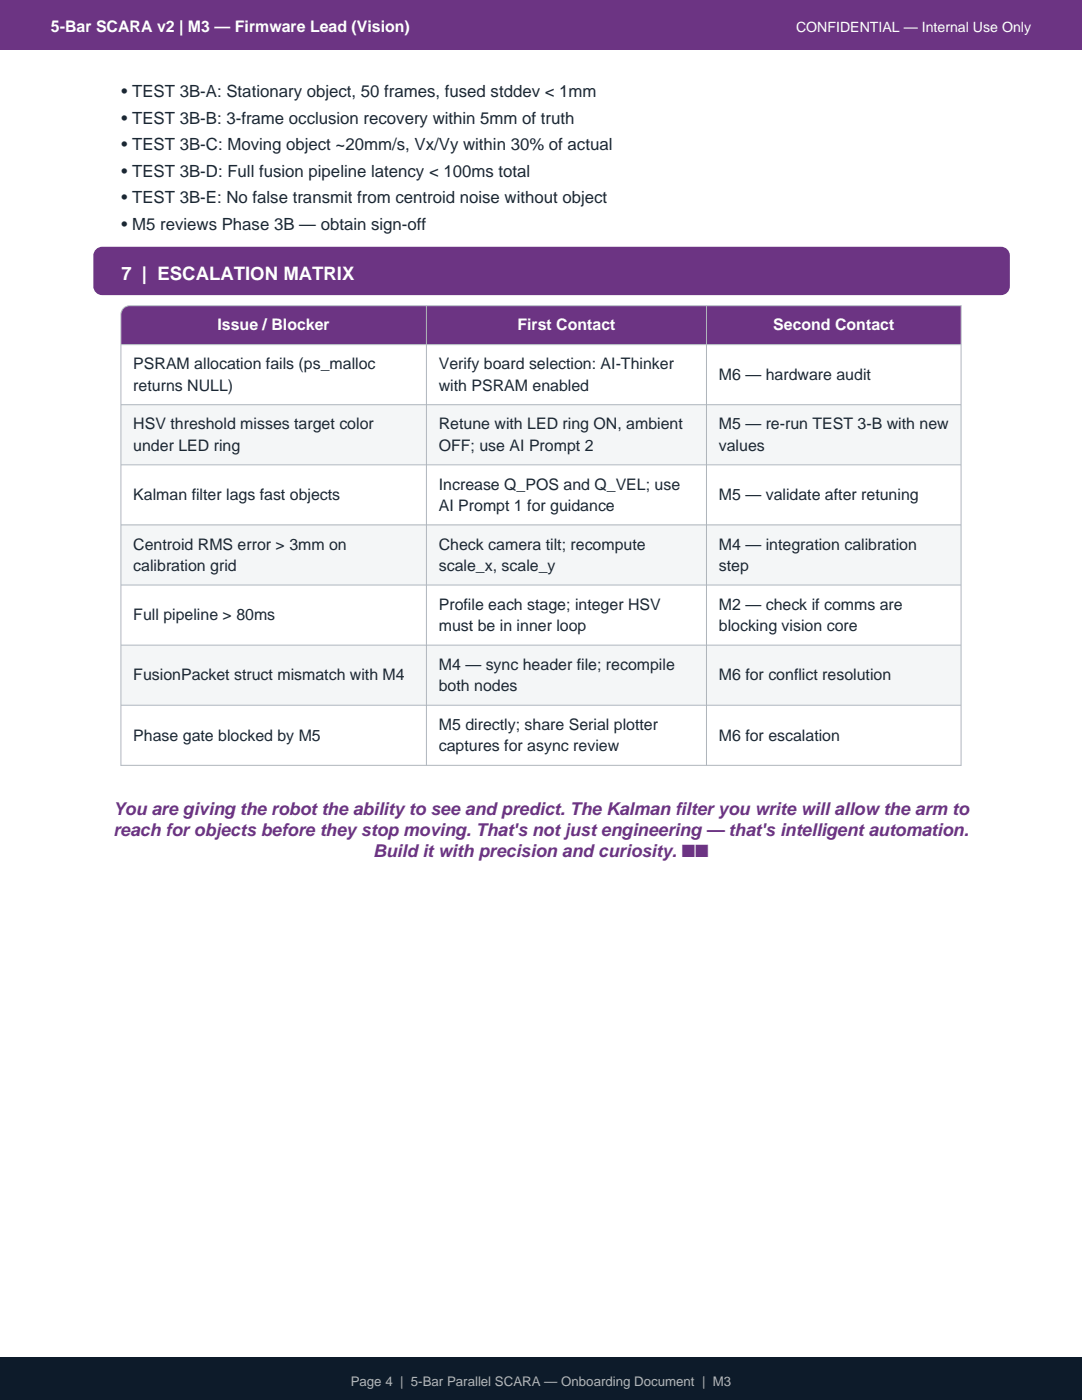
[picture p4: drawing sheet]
<svg xmlns="http://www.w3.org/2000/svg" width="216mm" height="279mm" viewBox="0 0 216 279" stroke-linecap="round" stroke-linejoin="round" font-family="sans-serif">
<defs><g id="words">
<text font-size="3.7" fill="#fff" x="24.2" y="55.8">7 | ESCALATION MATRIX</text>
<g font-size="3.5" fill="#6c3483">
<text x="22.6" y="162.6">You are giving the robot the ability to see and predict. The Kalman filter you write will allow the arm to</text>
<text x="22.6" y="166.8">reach for objects before they stop moving. That's not just engineering — that's intelligent automation.</text>
<text x="74.5" y="171.1">Build it with precision and curiosity. ■■</text>
</g>
<g font-size="3.4" fill="#1c2833">
<text x="24.3" y="19.4">• TEST 3B-A: Stationary object, 50 frames, fused stddev &lt; 1mm</text>
<text x="24.3" y="24.7">• TEST 3B-B: 3-frame occlusion recovery within 5mm of truth</text>
<text x="24.3" y="30">• TEST 3B-C: Moving object ~20mm/s, Vx/Vy within 30% of actual</text>
<text x="24.3" y="35.3">• TEST 3B-D: Full fusion pipeline latency &lt; 100ms total</text>
<text x="24.3" y="40.6">• TEST 3B-E: No false transmit from centroid noise without object</text>
<text x="24.3" y="45.9">• M5 reviews Phase 3B — obtain sign-off</text>
</g>
<g font-size="3.2" fill="#fff">
<text x="10.2" y="6.4">5-Bar SCARA v2 | M3 — Firmware Lead (Vision)</text>
<text x="43.4" y="66">Issue / Blocker</text>
<text x="103.2" y="66">First Contact</text>
<text x="154.3" y="66">Second Contact</text>
</g>
<g font-size="3.2" fill="#1c2833">
<text x="26.6" y="73.7">PSRAM allocation fails (ps_malloc</text>
<text x="26.6" y="77.9">returns NULL)</text>
<text x="87.6" y="73.7">Verify board selection: AI-Thinker</text>
<text x="87.6" y="77.9">with PSRAM enabled</text>
<text x="143.4" y="75.8">M6 — hardware audit</text>
<text x="26.6" y="85.7">HSV threshold misses target color</text>
<text x="26.6" y="89.9">under LED ring</text>
<text x="87.6" y="85.7">Retune with LED ring ON, ambient</text>
<text x="87.6" y="89.9">OFF; use AI Prompt 2</text>
<text x="143.4" y="85.7">M5 — re-run TEST 3-B with new</text>
<text x="143.4" y="89.9">values</text>
<text x="26.6" y="99.8">Kalman filter lags fast objects</text>
<text x="87.6" y="97.7">Increase Q_POS and Q_VEL; use</text>
<text x="87.6" y="101.9">AI Prompt 1 for guidance</text>
<text x="143.4" y="99.8">M5 — validate after retuning</text>
<text x="26.6" y="109.7">Centroid RMS error &gt; 3mm on</text>
<text x="26.6" y="113.9">calibration grid</text>
<text x="87.6" y="109.7">Check camera tilt; recompute</text>
<text x="87.6" y="113.9">scale_x, scale_y</text>
<text x="143.4" y="109.7">M4 — integration calibration</text>
<text x="143.4" y="113.9">step</text>
<text x="26.6" y="123.8">Full pipeline &gt; 80ms</text>
<text x="87.6" y="121.7">Profile each stage; integer HSV</text>
<text x="87.6" y="125.9">must be in inner loop</text>
<text x="143.4" y="121.7">M2 — check if comms are</text>
<text x="143.4" y="125.9">blocking vision core</text>
<text x="26.6" y="135.8">FusionPacket struct mismatch with M4</text>
<text x="87.6" y="133.7">M4 — sync header file; recompile</text>
<text x="87.6" y="137.9">both nodes</text>
<text x="143.4" y="135.8">M6 for conflict resolution</text>
<text x="26.6" y="147.8">Phase gate blocked by M5</text>
<text x="87.6" y="145.7">M5 directly; share Serial plotter</text>
<text x="87.6" y="149.9">captures for async review</text>
<text x="143.4" y="147.8">M6 for escalation</text>
</g>
<text font-size="2.8" fill="#fff" x="158.8" y="6.4">CONFIDENTIAL — Internal Use Only</text>
<text font-size="2.6" fill="#aeb6bf" x="70" y="276.6">Page 4 | 5-Bar Parallel SCARA — Onboarding Document | M3</text>
</g></defs>
<path d="M0 0h215.9v9.9h-215.9z" fill-rule="evenodd" fill="#6c3483"/>
<path d="M0 270.9h215.9v8.5h-215.9z" fill-rule="evenodd" fill="#0d1b2a"/>
<g fill="#6c3483">
<path d="M19.1 49.8l.8-.5 .5-.1h179.3a1.76 1.76 0 0 1 1.8 1.8v6.1a1.76 1.76 0 0 1-1.8 1.8h-179.3a1.76 1.76 0 0 1-1.8-1.8v-6.1l.1-.5z" fill-rule="evenodd"/>
<path d="M24.1 61h167.7v7.8h-167.7z" fill-rule="evenodd"/>
</g>
<path d="M24.1 68.8h167.7v12h-167.7z" fill-rule="evenodd" fill="#fff"/>
<path d="M24.1 80.8h167.7v12h-167.7z" fill-rule="evenodd" fill="#f4f6f7"/>
<path d="M24.1 92.8h167.7v12h-167.7z" fill-rule="evenodd" fill="#fff"/>
<path d="M24.1 104.8h167.7v12h-167.7z" fill-rule="evenodd" fill="#f4f6f7"/>
<path d="M24.1 116.8h167.7v11.9h-167.7z" fill-rule="evenodd" fill="#fff"/>
<path d="M24.1 128.7h167.7v12h-167.7z" fill-rule="evenodd" fill="#f4f6f7"/>
<path d="M24.1 140.7h167.7v12h-167.7z" fill-rule="evenodd" fill="#fff"/>
<path d="M24.1 68.8h167.7M24.6 61.5l.6-.3 .7-.2h165.9v91.7h-167.7v-89.9l.2-.7zM85.1 61v91.7M141 61v91.7M24.1 80.8h167.7M24.1 92.8h167.7M24.1 104.8h167.7M24.1 116.8h167.7M24.1 128.7h167.7M24.1 140.7h167.7" fill="none" stroke="#aeb6bf" stroke-width=".2"/>
<use href="#words"/>
</svg>
